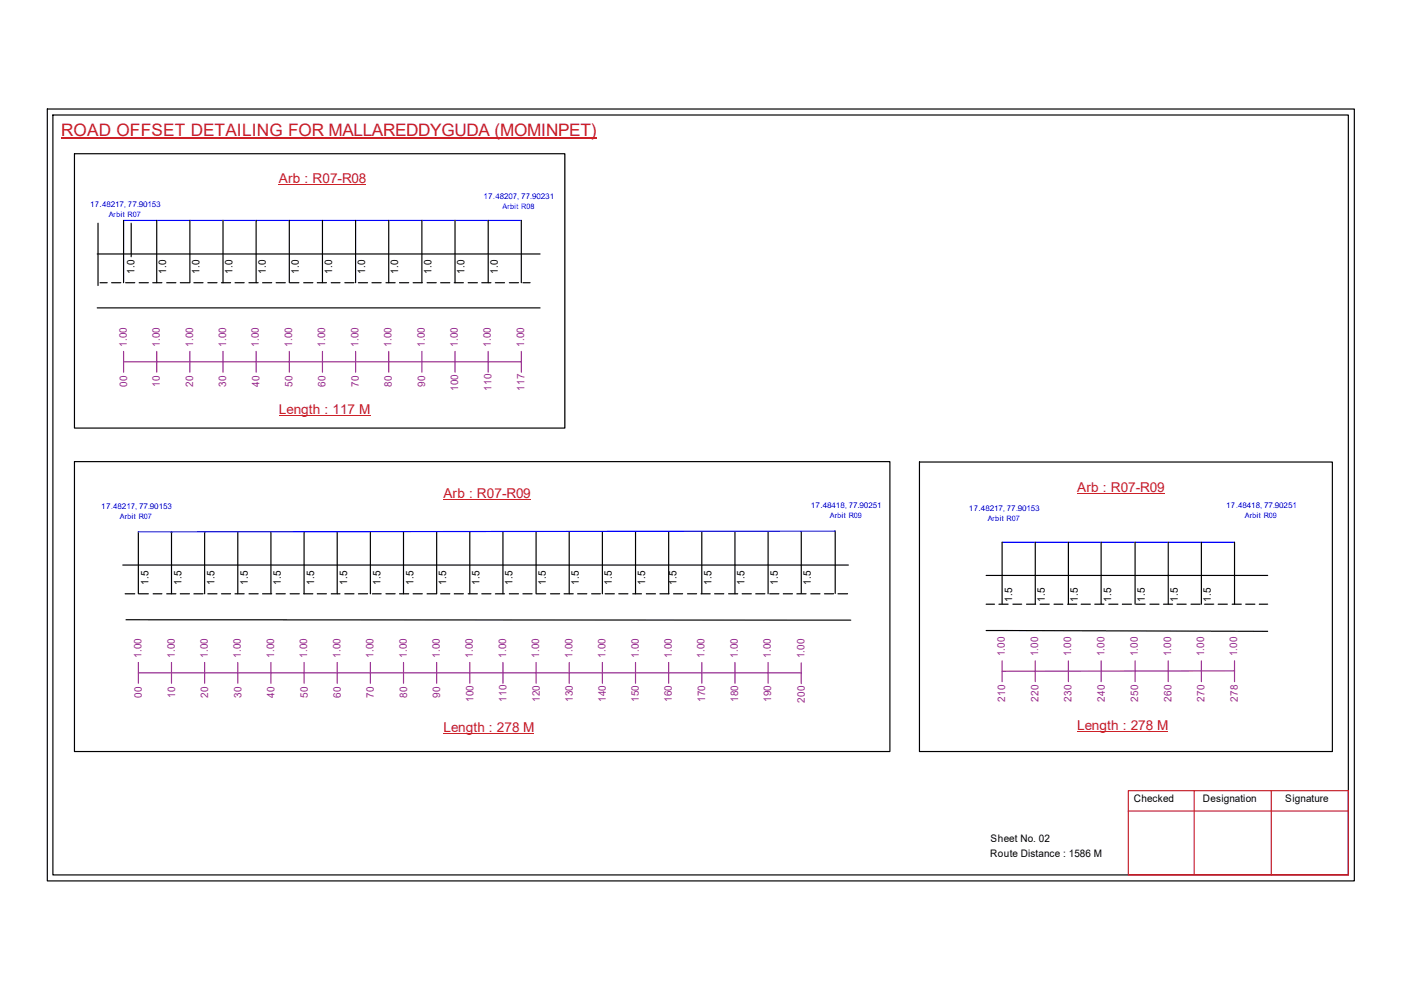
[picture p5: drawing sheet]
<svg xmlns="http://www.w3.org/2000/svg" width="297mm" height="210mm" viewBox="0 0 297 210" stroke-linecap="round" stroke-linejoin="round" font-family="sans-serif">
<defs><g id="words">
<text font-size="3.6" fill="#cd2027" x="13" y="28.9">ROAD OFFSET DETAILING FOR MALLAREDDYGUDA (MOMINPET)</text>
<g font-size="2.9" fill="#cd2027">
<text x="59.1" y="38.8">Arb : R07-R08</text>
<text x="59.1" y="87.8">Length : 117 M</text>
<text x="94" y="105.7">Arb : R07-R09</text>
<text x="228.4" y="104.4">Arb : R07-R09</text>
<text x="94" y="155.3">Length : 278 M</text>
<text x="228.4" y="154.8">Length : 278 M</text>
</g>
<g font-size="2.2">
<text x="28.5" y="58" transform="rotate(-90 28.5 58)">1.0</text>
<text x="35.3" y="58" transform="rotate(-90 35.3 58)">1.0</text>
<text x="42.3" y="58" transform="rotate(-90 42.3 58)">1.0</text>
<text x="49.3" y="58" transform="rotate(-90 49.3 58)">1.0</text>
<text x="56.3" y="58" transform="rotate(-90 56.3 58)">1.0</text>
<text x="63.4" y="58" transform="rotate(-90 63.4 58)">1.0</text>
<text x="70.4" y="58" transform="rotate(-90 70.4 58)">1.0</text>
<text x="77.4" y="58" transform="rotate(-90 77.4 58)">1.0</text>
<text x="84.5" y="58" transform="rotate(-90 84.5 58)">1.0</text>
<text x="91.5" y="58" transform="rotate(-90 91.5 58)">1.0</text>
<text x="98.5" y="58" transform="rotate(-90 98.5 58)">1.0</text>
<text x="105.5" y="58" transform="rotate(-90 105.5 58)">1.0</text>
<text x="31.5" y="124" transform="rotate(-90 31.5 124)">1.5</text>
<text x="38.5" y="124" transform="rotate(-90 38.5 124)">1.5</text>
<text x="45.5" y="124" transform="rotate(-90 45.5 124)">1.5</text>
<text x="52.5" y="124" transform="rotate(-90 52.5 124)">1.5</text>
<text x="59.6" y="124" transform="rotate(-90 59.6 124)">1.5</text>
<text x="66.6" y="124" transform="rotate(-90 66.6 124)">1.5</text>
<text x="73.6" y="124" transform="rotate(-90 73.6 124)">1.5</text>
<text x="80.6" y="124" transform="rotate(-90 80.6 124)">1.5</text>
<text x="87.7" y="124" transform="rotate(-90 87.7 124)">1.5</text>
<text x="94.6" y="124" transform="rotate(-90 94.6 124)">1.5</text>
<text x="101.6" y="124" transform="rotate(-90 101.6 124)">1.5</text>
<text x="108.7" y="124" transform="rotate(-90 108.7 124)">1.5</text>
<text x="115.7" y="124" transform="rotate(-90 115.7 124)">1.5</text>
<text x="122.7" y="124" transform="rotate(-90 122.7 124)">1.5</text>
<text x="129.7" y="124" transform="rotate(-90 129.7 124)">1.5</text>
<text x="136.8" y="124" transform="rotate(-90 136.8 124)">1.5</text>
<text x="143.5" y="124" transform="rotate(-90 143.5 124)">1.5</text>
<text x="150.8" y="124" transform="rotate(-90 150.8 124)">1.5</text>
<text x="157.9" y="124" transform="rotate(-90 157.9 124)">1.5</text>
<text x="164.9" y="124" transform="rotate(-90 164.9 124)">1.5</text>
<text x="171.9" y="124" transform="rotate(-90 171.9 124)">1.5</text>
<text x="214.6" y="127.6" transform="rotate(-90 214.6 127.6)">1.5</text>
<text x="221.5" y="127.6" transform="rotate(-90 221.5 127.6)">1.5</text>
<text x="228.6" y="127.6" transform="rotate(-90 228.6 127.6)">1.5</text>
<text x="235.6" y="127.6" transform="rotate(-90 235.6 127.6)">1.5</text>
<text x="242.7" y="127.6" transform="rotate(-90 242.7 127.6)">1.5</text>
<text x="249.7" y="127.6" transform="rotate(-90 249.7 127.6)">1.5</text>
<text x="256.7" y="127.6" transform="rotate(-90 256.7 127.6)">1.5</text>
<text x="240.4" y="170.1">Checked</text>
<text x="255.1" y="170.1">Designation</text>
<text x="272.5" y="170.1">Signature</text>
<text x="210" y="178.6">Sheet No. 02</text>
<text x="209.9" y="181.7">Route Distance : 1586 M</text>
</g>
<g font-size="2.2" fill="#93278f">
<text x="26.9" y="73.6" transform="rotate(-90 26.9 73.6)">1.00</text>
<text x="33.9" y="73.6" transform="rotate(-90 33.9 73.6)">1.00</text>
<text x="40.9" y="73.6" transform="rotate(-90 40.9 73.6)">1.00</text>
<text x="48" y="73.6" transform="rotate(-90 48 73.6)">1.00</text>
<text x="54.9" y="73.6" transform="rotate(-90 54.9 73.6)">1.00</text>
<text x="61.9" y="73.6" transform="rotate(-90 61.9 73.6)">1.00</text>
<text x="69" y="73.6" transform="rotate(-90 69 73.6)">1.00</text>
<text x="76" y="73.6" transform="rotate(-90 76 73.6)">1.00</text>
<text x="83" y="73.6" transform="rotate(-90 83 73.6)">1.00</text>
<text x="90" y="73.6" transform="rotate(-90 90 73.6)">1.00</text>
<text x="97.1" y="73.6" transform="rotate(-90 97.1 73.6)">1.00</text>
<text x="104.1" y="73.6" transform="rotate(-90 104.1 73.6)">1.00</text>
<text x="111.1" y="73.6" transform="rotate(-90 111.1 73.6)">1.00</text>
<text x="27" y="82" transform="rotate(-90 27 82)">00</text>
<text x="33.9" y="82" transform="rotate(-90 33.9 82)">10</text>
<text x="40.9" y="82" transform="rotate(-90 40.9 82)">20</text>
<text x="48" y="82" transform="rotate(-90 48 82)">30</text>
<text x="55" y="82" transform="rotate(-90 55 82)">40</text>
<text x="62" y="82" transform="rotate(-90 62 82)">50</text>
<text x="69" y="82" transform="rotate(-90 69 82)">60</text>
<text x="76.1" y="82" transform="rotate(-90 76.1 82)">70</text>
<text x="83.1" y="82" transform="rotate(-90 83.1 82)">80</text>
<text x="90.1" y="82" transform="rotate(-90 90.1 82)">90</text>
<text x="97.2" y="83" transform="rotate(-90 97.2 83)">100</text>
<text x="104.2" y="83" transform="rotate(-90 104.2 83)">110</text>
<text x="111.2" y="83" transform="rotate(-90 111.2 83)">117</text>
<text x="30" y="139.5" transform="rotate(-90 30 139.5)">1.00</text>
<text x="37" y="139.5" transform="rotate(-90 37 139.5)">1.00</text>
<text x="44.1" y="139.5" transform="rotate(-90 44.1 139.5)">1.00</text>
<text x="51.1" y="139.5" transform="rotate(-90 51.1 139.5)">1.00</text>
<text x="58.1" y="139.5" transform="rotate(-90 58.1 139.5)">1.00</text>
<text x="65.1" y="139.5" transform="rotate(-90 65.1 139.5)">1.00</text>
<text x="72.2" y="139.5" transform="rotate(-90 72.2 139.5)">1.00</text>
<text x="79.2" y="139.5" transform="rotate(-90 79.2 139.5)">1.00</text>
<text x="86.2" y="139.5" transform="rotate(-90 86.2 139.5)">1.00</text>
<text x="93.3" y="139.5" transform="rotate(-90 93.3 139.5)">1.00</text>
<text x="100.3" y="139.5" transform="rotate(-90 100.3 139.5)">1.00</text>
<text x="107.3" y="139.5" transform="rotate(-90 107.3 139.5)">1.00</text>
<text x="114.3" y="139.5" transform="rotate(-90 114.3 139.5)">1.00</text>
<text x="121.4" y="139.5" transform="rotate(-90 121.4 139.5)">1.00</text>
<text x="128.4" y="139.5" transform="rotate(-90 128.4 139.5)">1.00</text>
<text x="135.4" y="139.5" transform="rotate(-90 135.4 139.5)">1.00</text>
<text x="142.4" y="139.5" transform="rotate(-90 142.4 139.5)">1.00</text>
<text x="149.4" y="139.5" transform="rotate(-90 149.4 139.5)">1.00</text>
<text x="156.4" y="139.5" transform="rotate(-90 156.4 139.5)">1.00</text>
<text x="163.4" y="139.5" transform="rotate(-90 163.4 139.5)">1.00</text>
<text x="170.6" y="139.6" transform="rotate(-90 170.6 139.6)">1.00</text>
<text x="213.1" y="139.2" transform="rotate(-90 213.1 139.2)">1.00</text>
<text x="220.1" y="139.2" transform="rotate(-90 220.1 139.2)">1.00</text>
<text x="227.1" y="139.2" transform="rotate(-90 227.1 139.2)">1.00</text>
<text x="234.1" y="139.2" transform="rotate(-90 234.1 139.2)">1.00</text>
<text x="241.3" y="139.2" transform="rotate(-90 241.3 139.2)">1.00</text>
<text x="248.3" y="139.2" transform="rotate(-90 248.3 139.2)">1.00</text>
<text x="255.3" y="139.2" transform="rotate(-90 255.3 139.2)">1.00</text>
<text x="262.3" y="139.2" transform="rotate(-90 262.3 139.2)">1.00</text>
<text x="30.1" y="148" transform="rotate(-90 30.1 148)">00</text>
<text x="37.1" y="148" transform="rotate(-90 37.1 148)">10</text>
<text x="44.2" y="148" transform="rotate(-90 44.2 148)">20</text>
<text x="51.2" y="148" transform="rotate(-90 51.2 148)">30</text>
<text x="58.2" y="148" transform="rotate(-90 58.2 148)">40</text>
<text x="65.2" y="148" transform="rotate(-90 65.2 148)">50</text>
<text x="72.3" y="148" transform="rotate(-90 72.3 148)">60</text>
<text x="79.3" y="148" transform="rotate(-90 79.3 148)">70</text>
<text x="86.3" y="148" transform="rotate(-90 86.3 148)">80</text>
<text x="93.3" y="148" transform="rotate(-90 93.3 148)">90</text>
<text x="100.4" y="148.9" transform="rotate(-90 100.4 148.9)">100</text>
<text x="107.4" y="148.9" transform="rotate(-90 107.4 148.9)">110</text>
<text x="114.4" y="148.9" transform="rotate(-90 114.4 148.9)">120</text>
<text x="121.5" y="148.9" transform="rotate(-90 121.5 148.9)">130</text>
<text x="128.5" y="148.9" transform="rotate(-90 128.5 148.9)">140</text>
<text x="135.4" y="148.9" transform="rotate(-90 135.4 148.9)">150</text>
<text x="142.4" y="148.9" transform="rotate(-90 142.4 148.9)">160</text>
<text x="149.5" y="148.9" transform="rotate(-90 149.5 148.9)">170</text>
<text x="156.5" y="148.9" transform="rotate(-90 156.5 148.9)">180</text>
<text x="163.5" y="148.9" transform="rotate(-90 163.5 148.9)">190</text>
<text x="170.6" y="149" transform="rotate(-90 170.6 149)">200</text>
<text x="213.1" y="148.8" transform="rotate(-90 213.1 148.8)">210</text>
<text x="220.2" y="148.8" transform="rotate(-90 220.2 148.8)">220</text>
<text x="227.2" y="148.8" transform="rotate(-90 227.2 148.8)">230</text>
<text x="234.2" y="148.8" transform="rotate(-90 234.2 148.8)">240</text>
<text x="241.3" y="148.8" transform="rotate(-90 241.3 148.8)">250</text>
<text x="248.4" y="148.8" transform="rotate(-90 248.4 148.8)">260</text>
<text x="255.4" y="148.8" transform="rotate(-90 255.4 148.8)">270</text>
<text x="262.4" y="148.8" transform="rotate(-90 262.4 148.8)">278</text>
</g>
<g font-size="1.7" fill="#00f">
<text x="19.1" y="43.9">17.48217, 77.90153</text>
<text x="102.5" y="42.2">17.48207, 77.90231</text>
<text x="21.5" y="108">17.48217, 77.90153</text>
<text x="171.9" y="107.8">17.48418, 77.90251</text>
<text x="260" y="107.6">17.48418, 77.90251</text>
<text x="205.4" y="108.4">17.48217, 77.90153</text>
</g>
<g font-size="1.6" fill="#00f">
<text x="23.1" y="46">Arbit R07</text>
<text x="106.5" y="44.4">Arbit R08</text>
<text x="25.4" y="110.1">Arbit R07</text>
<text x="176" y="109.9">Arbit R09</text>
<text x="209.4" y="110.5">Arbit R07</text>
<text x="263.9" y="109.7">Arbit R09</text>
</g>
</g></defs>
<g fill="none" stroke="#000" stroke-width=".25">
<path d="M10 23.1h277.1v163.7h-277.1zM11.2 24.4h274.7v161.1h-274.7zM15.8 32.6h104v58.2h-104zM20.6 53.8h93.9M20.8 47.3v13.2M21.2 59.9h1.5M23.7 59.9h1.9M26.2 46.7v13.2M26.6 59.9h2M27.8 47.3v7.1M29.5 59.9h2M32.4 59.9h1.9"/>
<path d="M33.2 46.7v13.2M35.3 59.9h2M38.2 59.9h2M40.3 46.7v13.2M41.1 59.9h1.9M44.1 59.9h1.9M46.9 59.9h2M47.3 46.7v13.2M49.8 59.9h2M52.8 59.9h1.9M54.3 46.7v13.2M55.7 59.9h1.9"/>
<path d="M58.5 59.9h2M61.3 46.7v13.2M61.5 59.9h1.9M64.4 59.9h1.9M67.3 59.9h1.9M68.4 46.7v13.2M70.2 59.9h1.9M73.1 59.9h2M75.4 46.7v13.2M76 59.9h1.9M78.9 59.9h1.9M81.8 59.9h2"/>
<path d="M82.4 46.7v13.2M84.7 59.9h2M87.6 59.9h1.9M89.4 46.7v13.2M90.5 59.9h2M93.4 59.9h2M96.3 59.9h2M96.5 46.7v13.2M99.3 59.9h1.9M102.1 59.9h2M103.5 46.7v13.2M105 59.9h2"/>
<path d="M108 59.9h1.9M110.5 46.7v13.2M110.9 59.9h1.5M20.6 65.3h93.9M15.8 97.9h172.9v61.4h-172.9zM194.9 98h87.6v61.3h-87.6zM26 119.8h153.9M29.3 112.8v13.1M36.4 112.8v13.1M43.4 112.8v13.1M50.4 112.8v13.1M57.4 112.8v13.1"/>
<path d="M64.5 112.8v13.1M71.5 112.8v13.1M78.5 112.8v13.1M85.6 112.8v13.1M92.6 112.8v13.1M99.6 112.8v13.1M106.6 112.8v13.1M113.7 112.8v13.1M120.7 112.8v13.1M127.7 112.8v13.1M134.7 112.8v13.1M141.8 112.8v13.1"/>
<path d="M148.8 112.8v13.1M155.8 112.8v13.1M162.9 112.8v13.1M169.9 112.8v13M177.1 112.6v13.2M212.5 115v13.1M219.5 115v13.1M226.5 115v13.1M233.5 115v13.1M240.7 115v13.1M247.7 115v13.1M254.7 115v13.1"/>
<path d="M261.7 115v13.1M26.5 125.9h2.1M26.7 131.4l153.7 .1M29.5 125.9h2M32.5 125.9h1.8M35.3 125.9h2M38.2 125.9h2M41.1 125.9h1.9M44.1 125.9h1.9M46.9 125.9h2M49.8 125.9h2M52.8 125.9h1.9"/>
<path d="M55.7 125.9h1.9M58.5 125.9h2M61.5 125.9h2M64.4 125.9h1.9M67.3 125.9h1.9M70.2 125.9h1.9M73.1 125.9h2M76 125.9h1.9M78.9 125.9h1.9M81.8 125.9h2M84.7 125.9h2M87.6 125.9h1.9"/>
<path d="M90.5 125.9h2M93.4 125.9h2M96.3 125.9h2M99.3 125.9h1.9M102.1 125.9h2M105 125.9h2M108 125.9h1.9M110.9 125.9h1.9M113.7 125.9h2M116.7 125.9h2M119.6 125.9h1.9M122.5 125.9h1.9"/>
<path d="M125.4 125.9h1.9M128.3 125.9h2M131.2 125.9h1.9M134.2 125.9h1.8M137 125.9h2M139.9 125.9h2M142.8 125.9h1.9M145.8 125.9h1.9M148.6 125.9h2M151.5 125.9h2M154.5 125.9h1.9M157.3 125.9h2"/>
<path d="M160.2 125.9h2M163.2 125.9h1.9M166.1 125.9h1.9M168.9 125.9h2M171.9 125.9h2M174.8 125.9h1.9M177.7 125.9h2M209.1 133.7l59.7 .2M209.1 128.1h1.8M209.1 122h59.7M211.8 128.1h1.9M214.8 128.1h1.8"/>
<path d="M217.6 128.1h2M220.5 128.1h2M223.5 128.1h1.8M226.4 128.1h1.9M229.2 128.1h2M232.1 128.1h2M235.1 128.1h1.9M238 128.1h1.9M240.8 128.1h2M243.8 128.1h1.9M246.7 128.1h1.9M249.6 128.1h1.9"/>
<path d="M252.5 128.1h2M255.4 128.1h1.9M258.3 128.1h1.9M261.2 128.1h2M264.1 128.1h2M267 128.1h1.8"/>
</g>
<path d="M239.2 167.6h46.7v17.9h-46.7zM239.2 172h46.7M253.2 167.6v17.9M269.5 167.6v17.9" fill="none" stroke="#cc1f26" stroke-width=".25"/>
<path d="M13 29.3h113.4" fill="none" stroke="#cd2027" stroke-width=".25"/>
<path d="M26.2 46.7h84.3M177.1 112.6l-147.8 .2M212.5 115h49.2" fill="none" stroke="#00f" stroke-width=".25"/>
<g fill="none" stroke="#93278f" stroke-width=".25">
<path d="M26.2 76.7h84.3M26.2 74.5v4.4M33.2 74.5v4.4M40.3 74.5v4.4M47.3 74.5v4.4M54.3 74.5v4.4M61.3 74.5v4.4M68.4 74.5v4.4M75.4 74.5v4.4M82.4 74.5v4.4M89.4 74.5v4.4M96.5 74.5v4.4"/>
<path d="M103.5 74.5v4.4M110.5 74.5v4.4M29.3 142.7h140.6M29.3 140.5v4.4M36.4 140.5v4.4M43.4 140.5v4.4M50.4 140.5v4.4M57.4 140.5v4.4M64.5 140.5v4.4M71.5 140.5v4.4M78.5 140.5v4.4M85.6 140.5v4.4"/>
<path d="M92.6 140.5v4.4M99.6 140.5v4.4M106.6 140.5v4.4M113.7 140.5v4.4M120.7 140.5v4.4M127.7 140.5v4.4M134.7 140.5v4.4M141.8 140.5v4.4M148.8 140.5v4.4M155.8 140.5v4.4M162.9 140.5v4.4M169.9 140.5v4.4"/>
<path d="M212.5 140.1v4.4M219.5 140.1v4.4M226.5 140.1v4.4M233.5 140.1v4.4M240.7 140.1v4.4M247.7 140.1v4.4M254.7 140.1v4.4M261.7 142.2l-49.2 .1M261.7 140.1v4.4"/>
</g>
<path d="M59.1 39.1h18.5M59.1 88.1h19.4M94 106h18.5M228.4 104.7h18.4M94 155.6h19.2M228.4 155.1h19.2" fill="none" stroke="#cd2027" stroke-width=".21"/>
<use href="#words"/>
</svg>
